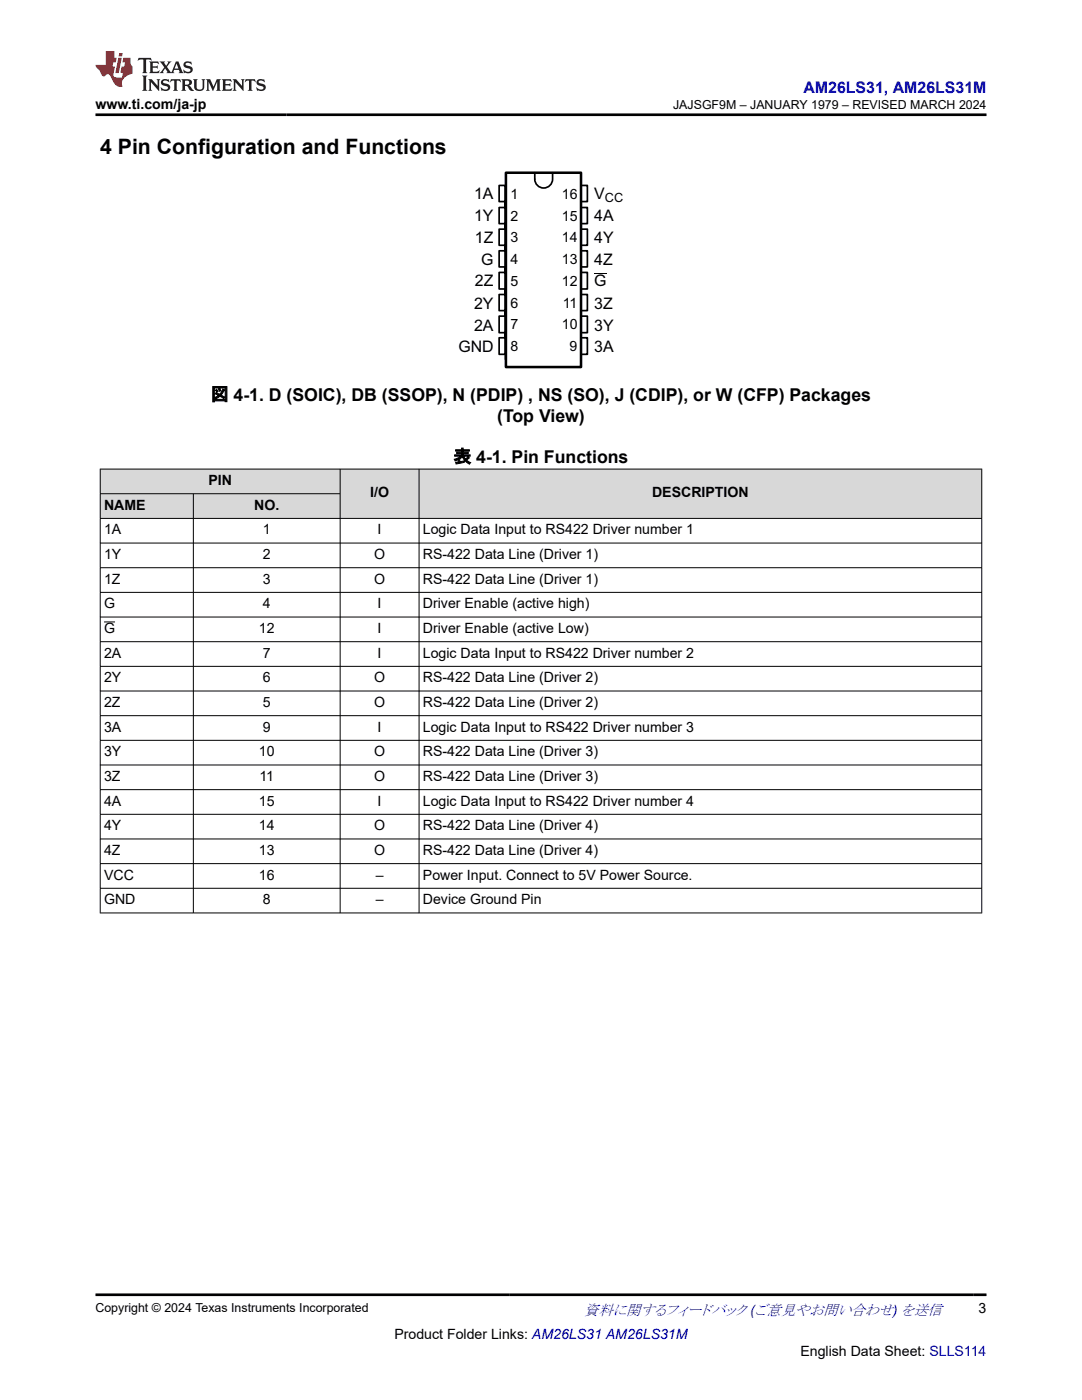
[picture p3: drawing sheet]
<svg xmlns="http://www.w3.org/2000/svg" width="216mm" height="279mm" viewBox="0 0 216 279" stroke-linecap="round" stroke-linejoin="round" font-family="sans-serif">
<defs><g id="words">
<text font-size="4.2" x="20" y="30.7">4 Pin Configuration and Functions</text>
<g font-size="3.5">
<text x="42.1" y="79.9">図 4-1. D (SOIC), DB (SSOP), N (PDIP) , NS (SO), J (CDIP), or W (CFP) Packages</text>
<text x="99.2" y="84.2">(Top View)</text>
<text x="90.5" y="92.4">表 4-1. Pin Functions</text>
</g>
<text font-size="3.2" fill="#00f" x="160.3" y="18.6">AM26LS31, AM26LS31M</text>
<g font-size="3.2">
<text x="94.6" y="39.7">1A</text>
<text x="118.6" y="39.7">V</text>
<text x="94.6" y="44.1">1Y</text>
<text x="118.6" y="44.1">4A</text>
<text x="94.8" y="48.4">1Z</text>
<text x="96" y="52.8">G</text>
<text x="118.6" y="48.4">4Y</text>
<text x="118.6" y="52.8">4Z</text>
<text x="94.8" y="57.2">2Z</text>
<text x="118.6" y="57.2">G</text>
<text x="94.6" y="61.6">2Y</text>
<text x="94.6" y="66">2A</text>
<text x="118.6" y="61.6">3Z</text>
<text x="118.6" y="66">3Y</text>
<text x="91.5" y="70.3">GND</text>
<text x="118.6" y="70.3">3A</text>
</g>
<text font-size="3" fill="#00f" x="116.6" y="262.4">資料に関するフィードバック (ご意見やお問い合わせ) を送信</text>
<g font-size="2.8">
<text x="19" y="21.7">www.ti.com/ja-jp</text>
<text x="101.9" y="39.7">1</text>
<text x="112.1" y="39.7">16</text>
<text x="101.9" y="44">2</text>
<text x="112.1" y="44">15</text>
<text x="101.9" y="48.4">3</text>
<text x="101.9" y="52.8">4</text>
<text x="112.1" y="48.4">14</text>
<text x="112.1" y="52.8">13</text>
<text x="101.9" y="57.1">5</text>
<text x="112.1" y="57.1">12</text>
<text x="101.9" y="61.4">6</text>
<text x="101.9" y="65.7">7</text>
<text x="112.1" y="65.7">10</text>
<text x="112.3" y="61.4">11</text>
<text x="101.9" y="70">8</text>
<text x="113.6" y="70">9</text>
<text x="20.8" y="101.7">NAME</text>
<text x="41.6" y="96.8">PIN</text>
<text x="50.7" y="101.7">NO.</text>
<text x="73.9" y="99.3">I/O</text>
<text x="130.1" y="99.3">DESCRIPTION</text>
<text x="20.8" y="106.6">1A</text>
<text x="52.4" y="106.6">1</text>
<text x="75.4" y="106.6">I</text>
<text x="84.4" y="106.6">Logic Data Input to RS422 Driver number 1</text>
<text x="20.8" y="111.6">1Y</text>
<text x="52.4" y="111.6">2</text>
<text x="74.6" y="111.6">O</text>
<text x="84.4" y="111.6">RS-422 Data Line (Driver 1)</text>
<text x="20.8" y="116.5">1Z</text>
<text x="52.4" y="116.5">3</text>
<text x="74.6" y="116.5">O</text>
<text x="84.4" y="116.5">RS-422 Data Line (Driver 1)</text>
<text x="20.8" y="121.4">G</text>
<text x="52.4" y="121.4">4</text>
<text x="75.4" y="121.4">I</text>
<text x="84.4" y="121.4">Driver Enable (active high)</text>
<text x="20.8" y="126.3">G</text>
<text x="20.8" y="131.3">2A</text>
<text x="51.7" y="126.3">12</text>
<text x="52.4" y="131.3">7</text>
<text x="75.4" y="126.3">I</text>
<text x="75.4" y="131.3">I</text>
<text x="84.4" y="126.3">Driver Enable (active Low)</text>
<text x="84.4" y="131.3">Logic Data Input to RS422 Driver number 2</text>
<text x="20.8" y="136.2">2Y</text>
<text x="52.4" y="136.2">6</text>
<text x="74.6" y="136.2">O</text>
<text x="84.4" y="136.2">RS-422 Data Line (Driver 2)</text>
<text x="20.8" y="141.1">2Z</text>
<text x="52.4" y="141.1">5</text>
<text x="74.6" y="141.1">O</text>
<text x="84.4" y="141.1">RS-422 Data Line (Driver 2)</text>
<text x="20.8" y="146">3A</text>
<text x="52.4" y="146">9</text>
<text x="75.4" y="146">I</text>
<text x="84.4" y="146">Logic Data Input to RS422 Driver number 3</text>
<text x="20.8" y="150.9">3Y</text>
<text x="20.8" y="155.9">3Z</text>
<text x="51.7" y="150.9">10</text>
<text x="51.8" y="155.9">11</text>
<text x="74.6" y="150.9">O</text>
<text x="74.6" y="155.9">O</text>
<text x="84.4" y="150.9">RS-422 Data Line (Driver 3)</text>
<text x="84.4" y="155.9">RS-422 Data Line (Driver 3)</text>
<text x="20.8" y="160.8">4A</text>
<text x="51.7" y="160.8">15</text>
<text x="75.4" y="160.8">I</text>
<text x="84.4" y="160.8">Logic Data Input to RS422 Driver number 4</text>
<text x="20.8" y="165.7">4Y</text>
<text x="51.7" y="165.7">14</text>
<text x="74.6" y="165.7">O</text>
<text x="84.4" y="165.7">RS-422 Data Line (Driver 4)</text>
<text x="20.8" y="170.6">4Z</text>
<text x="51.7" y="170.6">13</text>
<text x="74.6" y="170.6">O</text>
<text x="84.4" y="170.6">RS-422 Data Line (Driver 4)</text>
<text x="20.8" y="175.5">VCC</text>
<text x="51.7" y="175.5">16</text>
<text x="75" y="175.5">–</text>
<text x="84.4" y="175.5">Power Input. Connect to 5V Power Source.</text>
<text x="20.8" y="180.5">GND</text>
<text x="52.4" y="180.5">8</text>
<text x="75" y="180.5">–</text>
<text x="84.4" y="180.5">Device Ground Pin</text>
<text x="195.3" y="262.1">3</text>
<text x="78.7" y="267.2">Product Folder Links: AM26LS31 AM26LS31M</text>
<text x="159.7" y="270.6">English Data Sheet: SLLS114</text>
</g>
<g font-size="2.5">
<text x="134.3" y="21.8">JAJSGF9M – JANUARY 1979 – REVISED MARCH 2024</text>
<text x="120.7" y="40.4">CC</text>
<text x="19" y="261.8">Copyright © 2024 Texas Instruments Incorporated</text>
</g>
</g></defs>
<path d="M99.6 37h1.3v16.3h-1.3v-3.2h1.3v-1.1h-1.3v-3.3h1.3v-1.1h-1.3v-3.2h1.3v-1.2h-1.3zM100.9 37v34.7M106.7 34.5a2.53 2.53 0 0 0 .9 2.8 1.78 1.78 0 0 0 2.7-1.6v-1.2M115.9 37h1.3v3.2h-1.3v1.2h1.3v3.2h-1.3v1.1h1.3v3.3h-1.3v1.1h1.3v3.2h-1.3zM115.9 37v34.7M99.6 54.4h1.3v-1.1v17.4h-1.3v-3.3h1.3v-1h-1.3v-3.3h1.3v-1.1h-1.3v-3.2h1.3v-1.1h-1.3zM115.9 53.3v1.1h1.3v3.3h-1.3v1.1h1.3v3.2h-1.3v1.1h1.3v3.3h-1.3v1h1.3v3.3h-1.3z" fill="none" stroke="#000" stroke-width=".34"/>
<path d="M100.9 34.5h15v38.8h-15z" fill="none" stroke="#000" stroke-width=".51"/>
<path d="M118.6 54.5h2.4" fill="none" stroke="#000" stroke-width=".2"/>
<g fill="#d8d8d8">
<path d="M20 93.6h175.9v4.9h-175.9z" fill-rule="evenodd"/>
<path d="M20.1 93.7h47.7v4.8h-47.7z" fill-rule="evenodd"/>
<path d="M67.9 93.7h15.7v9.7h-15.7z" fill-rule="evenodd"/>
<path d="M83.7 93.7h112.1v9.7h-112.1z" fill-rule="evenodd"/>
<path d="M20.1 98.6h18.4v4.8h-18.4z" fill-rule="evenodd"/>
<path d="M38.6 98.6h29.2v4.8h-29.2z" fill-rule="evenodd"/>
</g>
<g fill="none" stroke="#000" stroke-width=".2">
<path d="M19.9 93.6h176.1M19.9 98.5h48M20 93.6v88.7M38.6 98.5v83.8M67.9 93.6v88.7M83.6 93.6v88.7M195.9 93.6v88.7M19.9 108.4h176.1M19.9 113.3h176.1M19.9 118.2h176.1M196 103.5h-176.1M19.9 123.1h176.1"/>
<path d="M19.9 128.1h176.1M19.9 133h176.1M19.9 137.9h176.1M20.8 124.1h2.2M19.9 142.8h176.1M19.9 147.7h176.1M19.9 152.7h176.1M19.9 157.6h176.1M19.9 162.5h176.1M19.9 167.4h176.1M19.9 172.4h176.1M19.9 177.3h176.1"/>
<path d="M19.9 182.2h176.1"/>
</g>
<path d="M27.7 11.6l-.2 .5 .5-.2h.6v.1v2.2l-.2 .4h1l-.2-.4v-2.2v-.1h.5l.5 .2-.1-.5zM29.8 12.3l.2 .4v1.5l-.2 .4h1.9l.1-.6a1.08 1.08 0 0 1-1.3 .2v-.7h.6l.4 .2v-.7l-.4 .2h-.6v-.5l.2-.2a1 1 0 0 1 1 .3l-.1-.5zM31.8 12.3l1 1.1-1 1.2h.9l-.2-.2 .4-.8 .5 .8-.2 .2h1.6l-.2-.2 .1-.5h1l.1 .5-.1 .2h.9l-.2-.3-.8-2h-.5l-1 2.2-.8-1.1 .9-1.1h-.8l.2 .2-.5 .6-.3-.6 .1-.2zM35.2 12.7l.4 1h-.8zM36.8 12.4a.65 .65 0 0 0-.2 .7 .65 .65 0 0 0 .6 .5l.7 .1 .1 .3a.79 .79 0 0 1-.7 .4 .79 .79 0 0 1-.7-.5l.1 .7 .2-.1a.93 .93 0 0 0 1.1 .1 .93 .93 0 0 0 .4-1 1.46 1.46 0 0 0-1.2-.6l-.1-.3a1.09 1.09 0 0 1 1.2 .2l-.2-.6-.1 .1-.6-.2zM28.4 15.1l.2 .4v2.2l-.2 .4h1l-.2-.4v-2.2l.2-.4zM29.6 15.8l.2 .4v1.5l-.2 .4h.8l-.3-.4v-1.3l1.7 1.8v-2l.2-.4h-.8l.2 .2 .1 1.1-1.2-1.3zM32.3 15.9a.65 .65 0 0 0-.2 .8 .65 .65 0 0 0 .7 .4l.6 .2 .1 .2a.79 .79 0 0 1-.7 .4 .79 .79 0 0 1-.7-.5l.1 .7 .2-.1a.93 .93 0 0 0 1.1 .1 .93 .93 0 0 0 .4-.9 1.46 1.46 0 0 0-1.2-.6l-.1-.4a1.09 1.09 0 0 1 1.2 .2l-.2-.6-.1 .1-.6-.1zM34.1 15.8l-.1 .6a.63 .63 0 0 1 .7-.3l.1 1.6-.3 .4h1l-.2-.4v-1.6a.66 .66 0 0 1 .8 .3l-.1-.6zM36.2 15.8l.2 .4v1.5l-.2 .4h.9l-.2-.2v-.7h.5l.1 .2a.79 .79 0 0 0 1.2 .6l-1-.9a.61 .61 0 0 0 .6-.6 .61 .61 0 0 0-.5-.7zM36.9 16.1h.2a.47 .47 0 0 1 .5 .1 .47 .47 0 0 1 .1 .5l-.2 .1-.6 .1zM38.5 15.8l.2 .2a2.27 2.27 0 0 0 .4 2 1.04 1.04 0 0 0 1.7-.7v-1.3l.2-.2h-.8l.2 .4v1.1a.6 .6 0 0 1-.6 .6 .6 .6 0 0 1-.6-.6v-1.1l.3-.4zM41.1 15.8l.2 .4v1.5l-.2 .4h.7l-.2-.4v-1.4l.9 1.9 .8-1.9v1.4l-.2 .4h1l-.3-.4v-1.5l.3-.4h-.8l-.7 1.5-.7-1.5zM44.3 15.8l.2 .4v1.5l-.2 .4h1.9l.1-.6a1.09 1.09 0 0 1-1.3 .2v-.7h.6l.4 .2v-.6l-.4 .2h-.6v-.6l.2-.1a1.01 1.01 0 0 1 1 .3l-.1-.6zM46.4 15.8l.3 .4v1.5l-.3 .4h.8l-.2-.4v-1.3l1.6 1.8v-2l.2-.4h-.7l.2 .2v1.1l-1.2-1.3zM49 15.8l-.1 .6a.63 .63 0 0 1 .8-.3v1.6l-.3 .4h1l-.2-.4v-1.6a.66 .66 0 0 1 .8 .3l-.1-.6zM51.4 15.9a.65 .65 0 0 0-.2 .8 .65 .65 0 0 0 .6 .4l.6 .2 .2 .2a.79 .79 0 0 1-.8 .4 .79 .79 0 0 1-.6-.5l.1 .7 .2-.1a.93 .93 0 0 0 1 .1 .93 .93 0 0 0 .5-.9 1.46 1.46 0 0 0-1.3-.6l-.1-.4a1.09 1.09 0 0 1 1.3 .2l-.2-.6-.2 .1-.5-.1z" fill="#231f20"/>
<path d="M21.1 10.2v2.8h-2.1l.1 .3 .9 1a.95 .95 0 0 0 .9 .9 .59 .59 0 0 1 .6-.4 .59 .59 0 0 1 .5 .4l.4 .7a1.59 1.59 0 0 0 2.1 1.4 1.61 1.61 0 0 1 1-2.3l1-.3-.1-1.5a1.59 1.59 0 0 1-.4-1.7h-1.4l-.2 .9h.5l-.1 .9h-.5l-.2 1v.2l.4 .1-.2 .9h-.6a.73 .73 0 0 1-1.1-.7l.3-1.5h-.5l.2-.9h.5l.2-.9h-.5v-1.3zM23.6 11.5l-.6 3.1h.7l.6-3.1zM23.8 10.6l-.1 .6h.7l.1-.6z" fill="#ed1c24"/>
<path d="M19 22.9h177.8M19 258.4h177.8" fill="none" stroke="#000" stroke-width=".53"/>
<use href="#words"/>
</svg>
